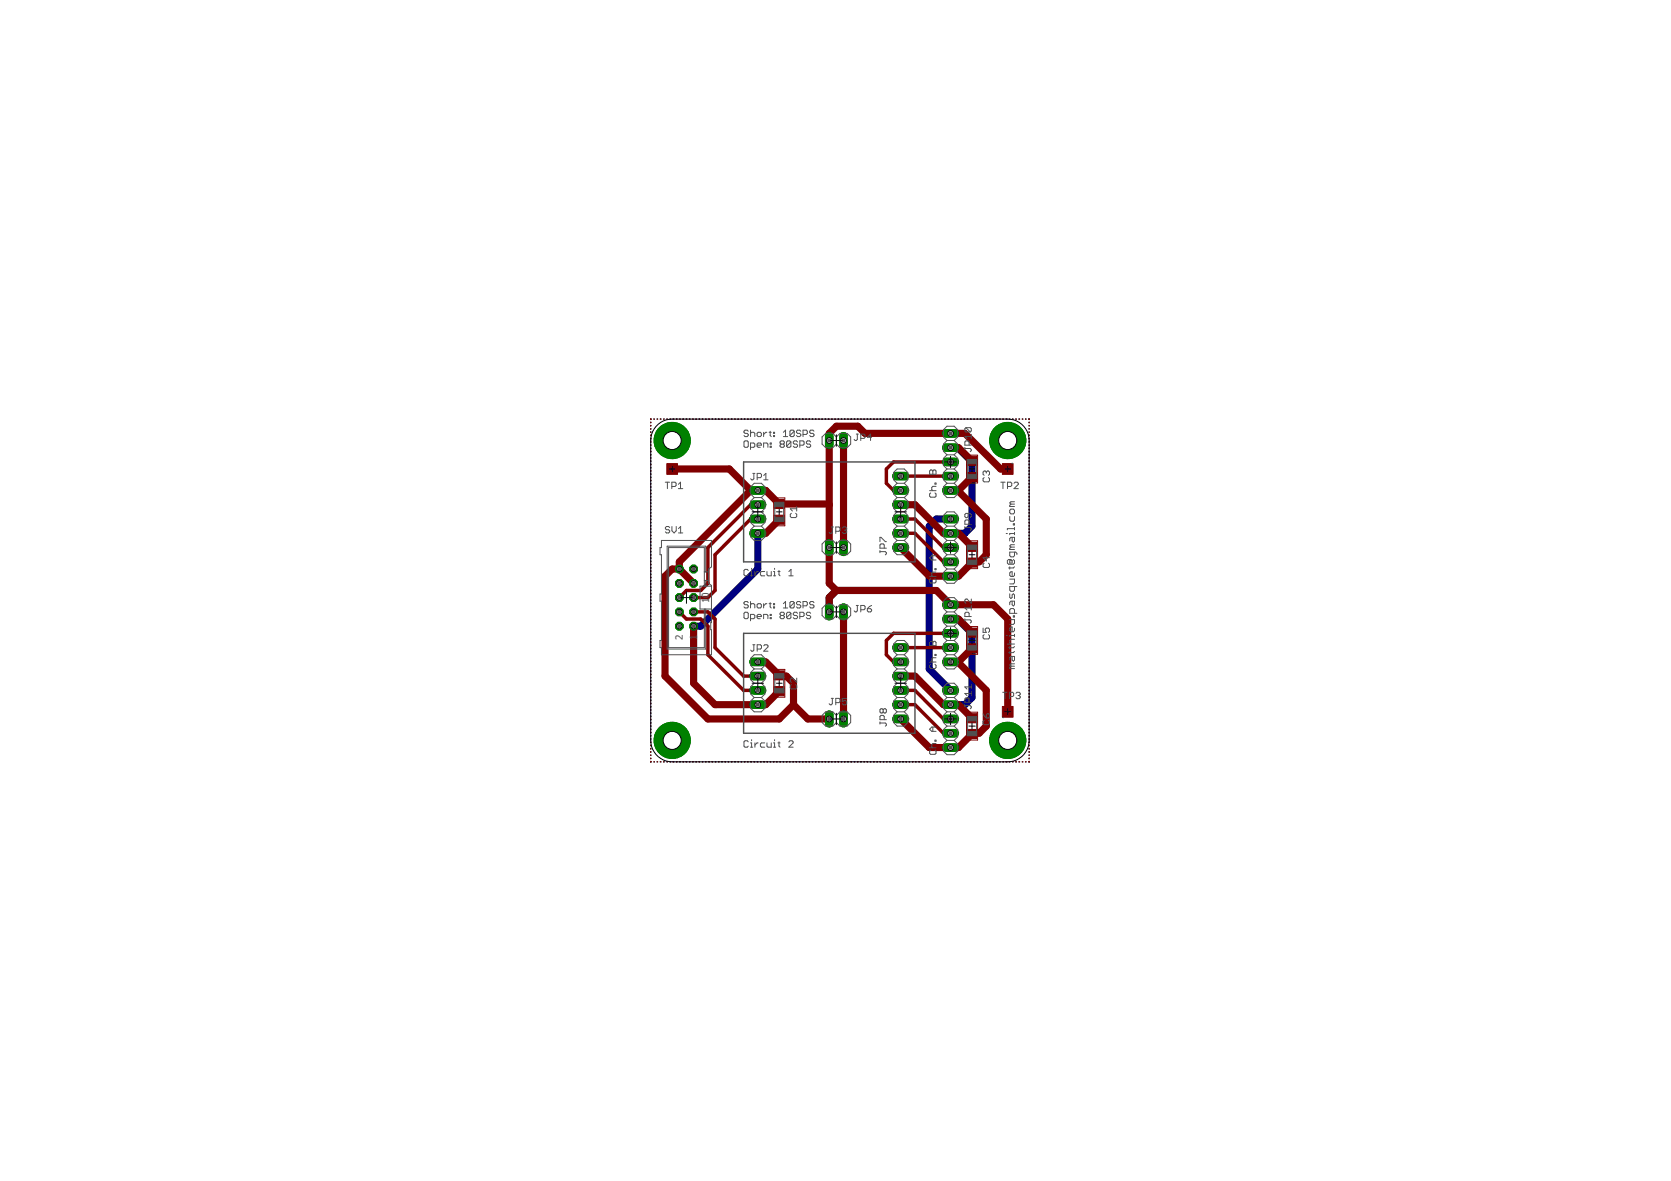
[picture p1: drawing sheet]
<svg xmlns="http://www.w3.org/2000/svg" width="297mm" height="210mm" viewBox="0 0 297 210" stroke-linecap="round" stroke-linejoin="round" font-family="sans-serif">
<defs><g id="words">
<g font-size="1.8" fill="#505050">
<text x="126.1" y="107.2" transform="rotate(-90 126.1 107.2)">10</text>
<text x="121.4" y="113.8" transform="rotate(-90 121.4 113.8)">2</text>
<text x="123.9" y="113.8" transform="rotate(-90 123.9 113.8)">1</text>
</g>
</g></defs>
<path d="M169 79.6h1.2l2.6 2.5v11.4l-1.3 1.3h-2.5M134.7 94.8v6.3l-10.1 10.2h-1.3M169 92.2h-2.5l-1.3 1.3v25.4l3.8 3.8M165.2 104.9h-16.5l-1.3 1.3v2.6M169 110h1.2l2.6 2.4v11.6l-1.3 1.2h-2.5" fill="none" stroke="#000080" stroke-width="1.3"/>
<g fill="none" stroke="#000080" stroke-width=".25">
<path d="M115.7 75.1h.1M115.7 75.6v.1M115.7 76.2v.1M115.7 76.8h.1M115.7 77.3v.1M115.7 77.9v.1M115.7 78.5v.1M115.7 79.1h.1M115.7 79.7h.1M115.7 74.5h.1M116.2 74.5h.1M116.8 74.5h.1"/>
<path d="M117.4 74.5h.1M118 74.5h.1M118.6 74.5h.1M119.1 74.5h.1M119.7 74.5h.1M120.3 74.5h.1M120.8 74.5h.1M121.4 74.5h.1M122 74.5h.1M122.6 74.5h.1M123.1 74.5h.1M123.7 74.5h.1"/>
<path d="M124.3 74.5h.1M124.9 74.5h.1M125.4 74.5h.1M126 74.5h.1M126.6 74.5h.1M127.2 74.5h.1M127.7 74.5h.1M128.3 74.5h.1M128.9 74.5h.1M129.5 74.5h.1M130 74.5h.1M130.6 74.5h.1"/>
<path d="M131.2 74.5h.1M131.8 74.5h.1M132.3 74.5h.1M132.9 74.5h.1M133.5 74.5h.1M134 74.5h.1M134.6 74.5h.1M135.2 74.5h.1M135.8 74.5h.1M136.4 74.5h.1M136.9 74.5h.1M137.5 74.5h.1"/>
<path d="M138.1 74.5h.1M138.6 74.5h.1M139.2 74.5h.1M139.8 74.5h.1M140.4 74.5h.1M140.9 74.5h.1M141.5 74.5h.1M142.1 74.5h.1M142.7 74.5h.1M143.3 74.5h.1M143.8 74.5h.1M144.4 74.5h.1"/>
<path d="M145 74.5h.1M145.5 74.5h.1M146.1 74.5h.1M146.7 74.5h.1M147.3 74.5h.1M147.8 74.5h.1M148.4 74.5h.1M149 74.5h.1M149.6 74.5h.1M150.1 74.5h.1M150.7 74.5h.1M151.3 74.5h.1"/>
<path d="M151.9 74.5h.1M152.4 74.5h.1M153 74.5h.1M153.6 74.5h.1M154.2 74.5h.1M154.7 74.5h.1M155.3 74.5h.1M155.9 74.5h.1M156.5 74.5h.1M157 74.5h.1M157.6 74.5h.1M158.2 74.5h.1"/>
<path d="M158.7 74.5h.1M159.3 74.5h.1M159.9 74.5h.1M160.5 74.5h.1M161.1 74.5h.1M161.6 74.5h.1M162.2 74.5h.1M162.8 74.5h.1M163.3 74.5h.1M163.9 74.5h.1M164.5 74.5h.1M165.1 74.5h.1"/>
<path d="M165.7 74.5h.1M166.2 74.5h.1M166.8 74.5h.1M167.4 74.5h.1M167.9 74.5h.1M168.5 74.5h.1M169.1 74.5h.1M169.7 74.5h.1M170.2 74.5h.1M170.8 74.5h.1M171.4 74.5h.1M172 74.5h.1"/>
<path d="M172.5 74.5h.1M173.1 74.5h.1M173.7 74.5h.1M174.3 74.5h.1M174.8 74.5h.1M175.4 74.5h.1M176 74.5h.1M176.6 74.5h.1M177.1 74.5h.1M177.7 74.5h.1M178.3 74.5h.1M178.9 74.5h.1"/>
<path d="M179.4 74.5h.1M180 74.5h.1M180.6 74.5h.1M181.1 74.5h.1M181.7 74.5h.1M182.3 74.5h.1M182.9 74.5h.1M182.9 75.1h.1M182.9 75.6v.1M182.9 76.2v.1M182.9 76.8h.1M182.9 77.3v.1"/>
<path d="M182.9 77.9v.1M182.9 78.5v.1M182.9 79.1h.1M182.9 79.7h.1M115.7 80.2v.1M115.7 80.8v.1M115.7 81.4h.1M115.7 81.9v.1M115.7 82.5v.1M115.7 83.1v.1M115.7 83.7h.1M115.7 84.2v.1"/>
<path d="M115.7 84.8v.1M115.7 85.4h.1M115.7 86h.1M115.7 86.5v.1M115.7 87.1v.1M115.7 87.7v.1M115.7 88.3h.1M115.7 88.8v.1M115.7 89.4v.1M115.7 90h.1M115.7 90.6h.1M115.7 91.1v.1"/>
<path d="M115.7 91.7v.1M115.7 92.3v.1M115.7 92.9h.1M115.7 93.4v.1M115.7 94v.1M115.7 94.6h.1M115.7 95.1v.1M115.7 95.7v.1M115.7 96.3v.1M115.7 96.9h.1M115.7 97.5h.1M115.7 98v.1"/>
<path d="M115.7 98.6v.1M115.7 99.2h.1M115.7 99.7v.1M182.9 80.2v.1M182.9 80.8v.1M182.9 81.4h.1M182.9 81.9v.1M182.9 82.5v.1M182.9 83.1v.1M182.9 83.7h.1M182.9 84.2v.1M182.9 84.8v.1"/>
<path d="M182.9 85.4h.1M182.9 86h.1M182.9 86.5v.1M182.9 87.1v.1M182.9 87.7v.1M182.9 88.3h.1M182.9 88.8v.1M182.9 89.4v.1M182.9 90h.1M182.9 90.6h.1M182.9 91.1v.1M182.9 91.7v.1"/>
<path d="M182.9 92.3v.1M182.9 92.9h.1M182.9 93.4v.1M182.9 94v.1M182.9 94.6h.1M182.9 95.1v.1M182.9 95.7v.1M182.9 96.3v.1M182.9 96.9h.1M182.9 97.5h.1M182.9 98v.1M182.9 98.6v.1"/>
<path d="M182.9 99.2h.1M182.9 99.7v.1M115.7 100.3v.1M115.7 100.9v.1M115.7 101.5h.1M115.7 102v.1M115.7 102.6v.1M115.7 103.2v.1M115.7 103.8h.1M115.7 104.3v.1M115.7 104.9v.1M115.7 105.5v.1"/>
<path d="M115.7 106.1h.1M115.7 106.6v.1M115.7 107.2v.1M115.7 107.8h.1M115.7 108.4h.1M115.7 108.9v.1M115.7 109.5v.1M115.7 110.1v.1M115.7 110.7h.1M115.7 111.2v.1M115.7 111.8v.1M115.7 112.4h.1"/>
<path d="M115.7 112.9v.1M115.7 113.5v.1M115.7 114.1v.1M115.7 114.7h.1M115.7 115.3h.1M115.7 115.8v.1M115.7 116.4v.1M115.7 117h.1M115.7 117.5v.1M115.7 118.1v.1M115.7 118.7h.1M115.7 119.3h.1"/>
<path d="M115.7 119.8v.1M182.9 100.3v.1M182.9 100.9v.1M182.9 101.5h.1M182.9 102v.1M182.9 102.6v.1M182.9 103.2v.1M182.9 103.8h.1M182.9 104.3v.1M182.9 104.9v.1M182.9 105.5v.1M182.9 106.1h.1"/>
<path d="M182.9 106.6v.1M182.9 107.2v.1M182.9 107.8h.1M182.9 108.4h.1M182.9 108.9v.1M182.9 109.5v.1M182.9 110.1v.1M182.9 110.7h.1M182.9 111.2v.1M182.9 111.8v.1M182.9 112.4h.1M182.9 112.9v.1"/>
<path d="M182.9 113.5v.1M182.9 114.1v.1M182.9 114.7h.1M182.9 115.3h.1M182.9 115.8v.1M182.9 116.4v.1M182.9 117h.1M182.9 117.5v.1M182.9 118.1v.1M182.9 118.7h.1M182.9 119.3h.1M182.9 119.8v.1"/>
<path d="M115.7 135.3v.1M115.7 120.4v.1M115.7 121v.1M115.7 121.6h.1M115.7 122.1v.1M115.7 122.7v.1M115.7 123.3h.1M115.7 123.8v.1M115.7 124.4v.1M115.7 125v.1M115.7 125.6h.1M115.7 126.2h.1"/>
<path d="M115.7 126.7v.1M115.7 127.3v.1M115.7 127.9h.1M115.7 128.4v.1M115.7 129v.1M115.7 129.6v.1M115.7 130.2h.1M115.7 130.7v.1M115.7 131.3v.1M115.7 131.9v.1M115.7 132.5h.1M115.7 133v.1"/>
<path d="M115.7 133.6v.1M115.7 134.2v.1M115.7 134.8h.1M116.2 135.4h.1M116.8 135.4h.1M117.4 135.4h.1M118 135.4h.1M118.6 135.4h.1M119.1 135.4h.1M119.7 135.4h.1M120.3 135.4h.1M120.8 135.4h.1"/>
<path d="M121.4 135.4h.1M122 135.4h.1M122.6 135.4h.1M123.1 135.4h.1M123.7 135.4h.1M124.3 135.4h.1M124.9 135.4h.1M125.4 135.4h.1M126 135.4h.1M126.6 135.4h.1M127.2 135.4h.1M127.7 135.4h.1"/>
<path d="M128.3 135.4h.1M128.9 135.4h.1M129.5 135.4h.1M130 135.4h.1M130.6 135.4h.1M131.2 135.4h.1M131.8 135.4h.1M132.3 135.4h.1M132.9 135.4h.1M133.5 135.4h.1M134 135.4h.1M134.6 135.4h.1"/>
<path d="M135.2 135.4h.1M135.8 135.4h.1M136.4 135.4h.1M136.9 135.4h.1M137.5 135.4h.1M138.1 135.4h.1M138.6 135.4h.1M139.2 135.4h.1M139.8 135.4h.1M140.4 135.4h.1M140.9 135.4h.1M141.5 135.4h.1"/>
<path d="M142.1 135.4h.1M142.7 135.4h.1M143.3 135.4h.1M143.8 135.4h.1M144.4 135.4h.1M145 135.4h.1M145.5 135.4h.1M146.1 135.4h.1M146.7 135.4h.1M147.3 135.4h.1M147.8 135.4h.1M148.4 135.4h.1"/>
<path d="M149 135.4h.1M149.6 135.4h.1M150.1 135.4h.1M150.7 135.4h.1M151.3 135.4h.1M151.9 135.4h.1M152.4 135.4h.1M153 135.4h.1M153.6 135.4h.1M154.2 135.4h.1M154.7 135.4h.1M155.3 135.4h.1"/>
<path d="M155.9 135.4h.1M156.5 135.4h.1M157 135.4h.1M157.6 135.4h.1M158.2 135.4h.1M158.7 135.4h.1M159.3 135.4h.1M159.9 135.4h.1M160.5 135.4h.1M161.1 135.4h.1M161.6 135.4h.1M162.2 135.4h.1"/>
<path d="M162.8 135.4h.1M163.3 135.4h.1M163.9 135.4h.1M164.5 135.4h.1M165.1 135.4h.1M165.7 135.4h.1M166.2 135.4h.1M166.8 135.4h.1M167.4 135.4h.1M167.9 135.4h.1M168.5 135.4h.1M169.1 135.4h.1"/>
<path d="M169.7 135.4h.1M170.2 135.4h.1M170.8 135.4h.1M171.4 135.4h.1M172 135.4h.1M172.5 135.4h.1M173.1 135.4h.1M173.7 135.4h.1M174.3 135.4h.1M174.8 135.4h.1M175.4 135.4h.1M176 135.4h.1"/>
<path d="M176.6 135.4h.1M177.1 135.4h.1M177.7 135.4h.1M178.3 135.4h.1M178.9 135.4h.1M179.4 135.4h.1M180 135.4h.1M180.6 135.4h.1M181.1 135.4h.1M181.7 135.4h.1M182.3 135.4h.1M182.9 135.3v.1"/>
<path d="M182.9 120.4v.1M182.9 121v.1M182.9 121.6h.1M182.9 122.1v.1M182.9 122.7v.1M182.9 123.3h.1M182.9 123.8v.1M182.9 124.4v.1M182.9 125v.1M182.9 125.6h.1M182.9 126.2h.1M182.9 126.7v.1"/>
<path d="M182.9 127.3v.1M182.9 127.9h.1M182.9 128.4v.1M182.9 129v.1M182.9 129.6v.1M182.9 130.2h.1M182.9 130.7v.1M182.9 131.3v.1M182.9 131.9v.1M182.9 132.5h.1M182.9 133v.1M182.9 133.6v.1"/>
<path d="M182.9 134.2v.1M182.9 134.8h.1"/>
</g>
<path d="M133.9 87.2h1.6" fill="none" stroke="#008000" stroke-width="1.5"/>
<circle cx="134.7" cy="87.2" r=".51" fill="#fff" stroke="#000" stroke-width=".18"/>
<path d="M133.9 89.7h1.6" fill="none" stroke="#008000" stroke-width="1.5"/>
<circle cx="134.7" cy="89.7" r=".51" fill="#fff" stroke="#000" stroke-width=".18"/>
<path d="M133.9 92.2h1.6" fill="none" stroke="#008000" stroke-width="1.5"/>
<circle cx="134.7" cy="92.2" r=".51" fill="#fff" stroke="#000" stroke-width=".18"/>
<path d="M133.9 94.8h1.6" fill="none" stroke="#008000" stroke-width="1.5"/>
<circle cx="134.7" cy="94.8" r=".51" fill="#fff" stroke="#000" stroke-width=".18"/>
<path d="M159.3 84.6h1.6" fill="none" stroke="#008000" stroke-width="1.5"/>
<circle cx="160.1" cy="84.6" r=".51" fill="#fff" stroke="#000" stroke-width=".18"/>
<path d="M159.3 87.2h1.6" fill="none" stroke="#008000" stroke-width="1.5"/>
<circle cx="160.1" cy="87.2" r=".51" fill="#fff" stroke="#000" stroke-width=".18"/>
<path d="M159.3 89.7h1.6" fill="none" stroke="#008000" stroke-width="1.5"/>
<circle cx="160.1" cy="89.7" r=".51" fill="#fff" stroke="#000" stroke-width=".18"/>
<path d="M159.3 92.2h1.6" fill="none" stroke="#008000" stroke-width="1.5"/>
<circle cx="160.1" cy="92.2" r=".51" fill="#fff" stroke="#000" stroke-width=".18"/>
<path d="M159.3 94.8h1.6" fill="none" stroke="#008000" stroke-width="1.5"/>
<circle cx="160.1" cy="94.8" r=".51" fill="#fff" stroke="#000" stroke-width=".18"/>
<path d="M159.3 97.3h1.6" fill="none" stroke="#008000" stroke-width="1.5"/>
<circle cx="160.1" cy="97.3" r=".51" fill="#fff" stroke="#000" stroke-width=".18"/>
<path d="M159.3 115.1h1.6" fill="none" stroke="#008000" stroke-width="1.5"/>
<circle cx="160.1" cy="115.1" r=".51" fill="#fff" stroke="#000" stroke-width=".18"/>
<path d="M159.3 117.6h1.6" fill="none" stroke="#008000" stroke-width="1.5"/>
<circle cx="160.1" cy="117.6" r=".51" fill="#fff" stroke="#000" stroke-width=".18"/>
<path d="M159.3 120.2h1.6" fill="none" stroke="#008000" stroke-width="1.5"/>
<circle cx="160.1" cy="120.2" r=".51" fill="#fff" stroke="#000" stroke-width=".18"/>
<path d="M159.3 122.7h1.6" fill="none" stroke="#008000" stroke-width="1.5"/>
<circle cx="160.1" cy="122.7" r=".51" fill="#fff" stroke="#000" stroke-width=".18"/>
<path d="M159.3 125.2h1.6" fill="none" stroke="#008000" stroke-width="1.5"/>
<circle cx="160.1" cy="125.2" r=".51" fill="#fff" stroke="#000" stroke-width=".18"/>
<path d="M159.3 127.8h1.6" fill="none" stroke="#008000" stroke-width="1.5"/>
<circle cx="160.1" cy="127.8" r=".51" fill="#fff" stroke="#000" stroke-width=".18"/>
<circle cx="123.3" cy="111.3" r=".73" fill="#008000" stroke="#008000" stroke-width=".18"/>
<circle cx="123.3" cy="111.3" r=".47" fill="#fff" stroke="#000" stroke-width=".18"/>
<circle cx="120.8" cy="111.3" r=".73" fill="#008000" stroke="#008000" stroke-width=".18"/>
<circle cx="120.8" cy="111.3" r=".47" fill="#fff" stroke="#000" stroke-width=".18"/>
<circle cx="123.3" cy="108.8" r=".73" fill="#008000" stroke="#008000" stroke-width=".18"/>
<circle cx="123.3" cy="108.8" r=".47" fill="#fff" stroke="#000" stroke-width=".18"/>
<circle cx="120.8" cy="108.8" r=".73" fill="#008000" stroke="#008000" stroke-width=".18"/>
<circle cx="120.8" cy="108.8" r=".47" fill="#fff" stroke="#000" stroke-width=".18"/>
<circle cx="123.3" cy="106.2" r=".73" fill="#008000" stroke="#008000" stroke-width=".18"/>
<circle cx="123.3" cy="106.2" r=".47" fill="#fff" stroke="#000" stroke-width=".18"/>
<circle cx="120.8" cy="106.2" r=".73" fill="#008000" stroke="#008000" stroke-width=".18"/>
<circle cx="120.8" cy="106.2" r=".47" fill="#fff" stroke="#000" stroke-width=".18"/>
<circle cx="123.3" cy="103.7" r=".73" fill="#008000" stroke="#008000" stroke-width=".18"/>
<circle cx="123.3" cy="103.7" r=".47" fill="#fff" stroke="#000" stroke-width=".18"/>
<circle cx="120.8" cy="103.7" r=".73" fill="#008000" stroke="#008000" stroke-width=".18"/>
<circle cx="120.8" cy="103.7" r=".47" fill="#fff" stroke="#000" stroke-width=".18"/>
<circle cx="123.3" cy="101.1" r=".73" fill="#008000" stroke="#008000" stroke-width=".18"/>
<circle cx="123.3" cy="101.1" r=".47" fill="#fff" stroke="#000" stroke-width=".18"/>
<circle cx="120.8" cy="101.1" r=".73" fill="#008000" stroke="#008000" stroke-width=".18"/>
<circle cx="120.8" cy="101.1" r=".47" fill="#fff" stroke="#000" stroke-width=".18"/>
<path d="M133.9 117.6h1.6" fill="none" stroke="#008000" stroke-width="1.5"/>
<circle cx="134.7" cy="117.6" r=".51" fill="#fff" stroke="#000" stroke-width=".18"/>
<path d="M133.9 120.2h1.6" fill="none" stroke="#008000" stroke-width="1.5"/>
<circle cx="134.7" cy="120.2" r=".51" fill="#fff" stroke="#000" stroke-width=".18"/>
<path d="M133.9 122.7h1.6" fill="none" stroke="#008000" stroke-width="1.5"/>
<circle cx="134.7" cy="122.7" r=".51" fill="#fff" stroke="#000" stroke-width=".18"/>
<path d="M133.9 125.2h1.6" fill="none" stroke="#008000" stroke-width="1.5"/>
<circle cx="134.7" cy="125.2" r=".51" fill="#fff" stroke="#000" stroke-width=".18"/>
<path d="M147.4 127v1.5" fill="none" stroke="#008000" stroke-width="1.5"/>
<circle cx="147.4" cy="127.8" r=".51" fill="#fff" stroke="#000" stroke-width=".18"/>
<path d="M149.9 127v1.5" fill="none" stroke="#008000" stroke-width="1.5"/>
<circle cx="149.9" cy="127.8" r=".51" fill="#fff" stroke="#000" stroke-width=".18"/>
<path d="M147.4 96.6v1.5" fill="none" stroke="#008000" stroke-width="1.5"/>
<circle cx="147.4" cy="97.3" r=".51" fill="#fff" stroke="#000" stroke-width=".18"/>
<path d="M149.9 96.6v1.5" fill="none" stroke="#008000" stroke-width="1.5"/>
<circle cx="149.9" cy="97.3" r=".51" fill="#fff" stroke="#000" stroke-width=".18"/>
<path d="M147.4 77.5v1.6" fill="none" stroke="#008000" stroke-width="1.5"/>
<circle cx="147.4" cy="78.3" r=".51" fill="#fff" stroke="#000" stroke-width=".18"/>
<path d="M149.9 77.5v1.6" fill="none" stroke="#008000" stroke-width="1.5"/>
<circle cx="149.9" cy="78.3" r=".51" fill="#fff" stroke="#000" stroke-width=".18"/>
<path d="M147.4 108v1.5" fill="none" stroke="#008000" stroke-width="1.5"/>
<circle cx="147.4" cy="108.8" r=".51" fill="#fff" stroke="#000" stroke-width=".18"/>
<path d="M149.9 108v1.5" fill="none" stroke="#008000" stroke-width="1.5"/>
<circle cx="149.9" cy="108.8" r=".51" fill="#fff" stroke="#000" stroke-width=".18"/>
<path d="M168.2 102.4h1.5" fill="none" stroke="#008000" stroke-width="1.5"/>
<circle cx="169" cy="102.4" r=".51" fill="#fff" stroke="#000" stroke-width=".18"/>
<path d="M168.2 99.9h1.5" fill="none" stroke="#008000" stroke-width="1.5"/>
<circle cx="169" cy="99.9" r=".51" fill="#fff" stroke="#000" stroke-width=".18"/>
<path d="M168.2 97.3h1.5" fill="none" stroke="#008000" stroke-width="1.5"/>
<circle cx="169" cy="97.3" r=".51" fill="#fff" stroke="#000" stroke-width=".18"/>
<path d="M168.2 94.8h1.5" fill="none" stroke="#008000" stroke-width="1.5"/>
<circle cx="169" cy="94.8" r=".51" fill="#fff" stroke="#000" stroke-width=".18"/>
<path d="M168.2 92.2h1.5" fill="none" stroke="#008000" stroke-width="1.5"/>
<circle cx="169" cy="92.2" r=".51" fill="#fff" stroke="#000" stroke-width=".18"/>
<path d="M168.2 87.2h1.5" fill="none" stroke="#008000" stroke-width="1.5"/>
<circle cx="169" cy="87.2" r=".51" fill="#fff" stroke="#000" stroke-width=".18"/>
<path d="M168.2 84.6h1.5" fill="none" stroke="#008000" stroke-width="1.5"/>
<circle cx="169" cy="84.6" r=".51" fill="#fff" stroke="#000" stroke-width=".18"/>
<path d="M168.2 82.1h1.5" fill="none" stroke="#008000" stroke-width="1.5"/>
<circle cx="169" cy="82.1" r=".51" fill="#fff" stroke="#000" stroke-width=".18"/>
<path d="M168.2 79.6h1.5" fill="none" stroke="#008000" stroke-width="1.5"/>
<circle cx="169" cy="79.6" r=".51" fill="#fff" stroke="#000" stroke-width=".18"/>
<path d="M168.2 77h1.5" fill="none" stroke="#008000" stroke-width="1.5"/>
<circle cx="169" cy="77" r=".51" fill="#fff" stroke="#000" stroke-width=".18"/>
<path d="M168.2 132.9h1.5" fill="none" stroke="#008000" stroke-width="1.5"/>
<circle cx="169" cy="132.9" r=".51" fill="#fff" stroke="#000" stroke-width=".18"/>
<path d="M168.2 130.3h1.5" fill="none" stroke="#008000" stroke-width="1.5"/>
<circle cx="169" cy="130.3" r=".51" fill="#fff" stroke="#000" stroke-width=".18"/>
<path d="M168.2 127.8h1.5" fill="none" stroke="#008000" stroke-width="1.5"/>
<circle cx="169" cy="127.8" r=".51" fill="#fff" stroke="#000" stroke-width=".18"/>
<path d="M168.2 125.2h1.5" fill="none" stroke="#008000" stroke-width="1.5"/>
<circle cx="169" cy="125.2" r=".51" fill="#fff" stroke="#000" stroke-width=".18"/>
<path d="M168.2 122.7h1.5" fill="none" stroke="#008000" stroke-width="1.5"/>
<circle cx="169" cy="122.7" r=".51" fill="#fff" stroke="#000" stroke-width=".18"/>
<path d="M168.2 117.6h1.5" fill="none" stroke="#008000" stroke-width="1.5"/>
<circle cx="169" cy="117.6" r=".51" fill="#fff" stroke="#000" stroke-width=".18"/>
<path d="M168.2 115.1h1.5" fill="none" stroke="#008000" stroke-width="1.5"/>
<circle cx="169" cy="115.1" r=".51" fill="#fff" stroke="#000" stroke-width=".18"/>
<path d="M168.2 112.6h1.5" fill="none" stroke="#008000" stroke-width="1.5"/>
<circle cx="169" cy="112.6" r=".51" fill="#fff" stroke="#000" stroke-width=".18"/>
<path d="M168.2 110h1.5" fill="none" stroke="#008000" stroke-width="1.5"/>
<circle cx="169" cy="110" r=".51" fill="#fff" stroke="#000" stroke-width=".18"/>
<path d="M168.2 107.5h1.5" fill="none" stroke="#008000" stroke-width="1.5"/>
<circle cx="169" cy="107.5" r=".51" fill="#fff" stroke="#000" stroke-width=".18"/>
<circle cx="119.5" cy="131.6" r="3.2" fill="#008000" stroke="#008000" stroke-width=".18"/>
<circle cx="119.5" cy="131.6" r="1.61" fill="#fff" stroke="#000" stroke-width=".18"/>
<circle cx="179.1" cy="131.6" r="3.2" fill="#008000" stroke="#008000" stroke-width=".18"/>
<circle cx="179.1" cy="131.6" r="1.61" fill="#fff" stroke="#000" stroke-width=".18"/>
<circle cx="119.5" cy="78.3" r="3.2" fill="#008000" stroke="#008000" stroke-width=".18"/>
<circle cx="119.5" cy="78.3" r="1.61" fill="#fff" stroke="#000" stroke-width=".18"/>
<circle cx="179.1" cy="78.3" r="3.2" fill="#008000" stroke="#008000" stroke-width=".18"/>
<circle cx="179.1" cy="78.3" r="1.61" fill="#fff" stroke="#000" stroke-width=".18"/>
<g fill="#800000" stroke="#800000" stroke-width=".18">
<path d="M137.6 91.6h1.8v1.6h-1.8z"/>
<path d="M137.6 88.8h1.8v1.6h-1.8z"/>
<path d="M118.5 82.4h1.9v1.9h-1.9z"/>
<path d="M137.6 122h1.8v1.6h-1.8z"/>
<path d="M137.6 119.2h1.8v1.6h-1.8z"/>
<path d="M171.9 84h1.8v1.6h-1.8z"/>
<path d="M171.9 81.2h1.8v1.6h-1.8z"/>
<path d="M171.9 99.2h1.8v1.6h-1.8z"/>
<path d="M171.9 96.4h1.8v1.6h-1.8z"/>
<path d="M171.9 114.4h1.8v1.6h-1.8z"/>
<path d="M171.9 111.6h1.8v1.6h-1.8z"/>
<path d="M171.9 129.6h1.8v1.7h-1.8z"/>
<path d="M171.9 126.9h1.8v1.6h-1.8z"/>
<path d="M178.2 82.4h1.9v1.9h-1.9z"/>
<path d="M178.2 125.6h1.9v1.9h-1.9z"/>
</g>
<path d="M134.7 89.7h-1.3l-7.6 7.6v6.4l-1.2 1.2h-2.6l-1.2 1.3M134.7 92.2h-1.3l-6.3 6.4v6.3l-1.3 1.3h-2.5M160.1 92.2h2.5l5.1 5.1h1.3M160.1 94.8h2.5l5.1 5.1h1.3M160.1 84.6h8.9M169 82.1h-10.2l-1.2 1.3v2.5l1.2 1.3h1.3M120.8 108.8l1.2 1.2h2.6l1.2 1.3v5.1l6.4 6.3h2.5M123.3 108.8h2.5l1.3 1.2v5.1l5.1 5.1h2.5M160.1 115.1h8.9M169 112.6h-10.2l-1.2 1.2v2.6l1.2 1.2h1.3M160.1 122.7h2.5l5.1 5.1h1.3M160.1 125.2h2.5l5.1 5.1h1.3" fill="none" stroke="#800000" stroke-width=".61"/>
<g fill="none" stroke="#800000" stroke-width="1.3">
<path d="M149.9 78.3v19M169 79.6h1.4l2.4 2.4M119.5 83.4h10.1l3.8 3.8M133.4 87.2h2.7l2.4 2.4h8.8l.1 .1M133.4 87.2l-12.6 12.7v1.2M138.5 92.4l-2.4 2.4h-1.4M160.1 89.7h2.5l5.1 5.1h2.7l2.4 2.4M170.2 87.2l5.1 5v6.4l-1.2 1.3h-1.2l-2.5 2.5h-5.2l-5.1-5.1M172.8 84.8l-2.4 2.4h-1.4M179.1 83.4h-1.2l-6.4-6.4h-17.7l-1.3-1.2h-3.8l-1.3 1.2v26.7l1.3 1.2M120.8 101.1h-1.3l-1.3 1.3v17.8l7.6 7.6h12.7l2.6-2.6M120.8 101.1l2.5 2.6"/>
<path d="M123.3 111.3v10.1l3.8 3.8h9l2.4-2.4M134.7 117.6h1.4l2.5 2.6h1.2l1.3 1.2v3.8M148.7 104.9l-1.3 1.3v2.6M148.7 104.9h17.8l2.5 2.6h7.6l2.5 2.5v16.5M149.9 108.8v19M169 110h1.4l2.4 2.4M170.2 117.6l5.1 5.1v6.4l-1.2 1.2h-1.2l-2.5 2.6h-5.2l-5.1-5.1M172.8 115.2l-2.4 2.4h-1.4M141.1 125.2l2.5 2.6h3.8M160.1 120.2h2.5l5.1 5h2.7l2.4 2.5"/>
</g>
<g fill="none" stroke="#800000" stroke-width=".25">
<path d="M115.7 75.1h.1M115.7 75.6v.1M115.7 76.2v.1M115.7 76.8h.1M115.7 77.3v.1M115.7 77.9v.1M115.7 78.5v.1M115.7 79.1h.1M115.7 79.7h.1M115.7 74.5h.1M116.2 74.5h.1M116.8 74.5h.1"/>
<path d="M117.4 74.5h.1M118 74.5h.1M118.6 74.5h.1M119.1 74.5h.1M119.7 74.5h.1M120.3 74.5h.1M120.8 74.5h.1M121.4 74.5h.1M122 74.5h.1M122.6 74.5h.1M123.1 74.5h.1M123.7 74.5h.1"/>
<path d="M124.3 74.5h.1M124.9 74.5h.1M125.4 74.5h.1M126 74.5h.1M126.6 74.5h.1M127.2 74.5h.1M127.7 74.5h.1M128.3 74.5h.1M128.9 74.5h.1M129.5 74.5h.1M130 74.5h.1M130.6 74.5h.1"/>
<path d="M131.2 74.5h.1M131.8 74.5h.1M132.3 74.5h.1M132.9 74.5h.1M133.5 74.5h.1M134 74.5h.1M134.6 74.5h.1M135.2 74.5h.1M135.8 74.5h.1M136.4 74.5h.1M136.9 74.5h.1M137.5 74.5h.1"/>
<path d="M138.1 74.5h.1M138.6 74.5h.1M139.2 74.5h.1M139.8 74.5h.1M140.4 74.5h.1M140.9 74.5h.1M141.5 74.5h.1M142.1 74.5h.1M142.7 74.5h.1M143.3 74.5h.1M143.8 74.5h.1M144.4 74.5h.1"/>
<path d="M145 74.5h.1M145.5 74.5h.1M146.1 74.5h.1M146.7 74.5h.1M147.3 74.5h.1M147.8 74.5h.1M148.4 74.5h.1M149 74.5h.1M149.6 74.5h.1M150.1 74.5h.1M150.7 74.5h.1M151.3 74.5h.1"/>
<path d="M151.9 74.5h.1M152.4 74.5h.1M153 74.5h.1M153.6 74.5h.1M154.2 74.5h.1M154.7 74.5h.1M155.3 74.5h.1M155.9 74.5h.1M156.5 74.5h.1M157 74.5h.1M157.6 74.5h.1M158.2 74.5h.1"/>
<path d="M158.7 74.5h.1M159.3 74.5h.1M159.9 74.5h.1M160.5 74.5h.1M161.1 74.5h.1M161.6 74.5h.1M162.2 74.5h.1M162.8 74.5h.1M163.3 74.5h.1M163.9 74.5h.1M164.5 74.5h.1M165.1 74.5h.1"/>
<path d="M165.7 74.5h.1M166.2 74.5h.1M166.8 74.5h.1M167.4 74.5h.1M167.9 74.5h.1M168.5 74.5h.1M169.1 74.5h.1M169.7 74.5h.1M170.2 74.5h.1M170.8 74.5h.1M171.4 74.5h.1M172 74.5h.1"/>
<path d="M172.5 74.5h.1M173.1 74.5h.1M173.7 74.5h.1M174.3 74.5h.1M174.8 74.5h.1M175.4 74.5h.1M176 74.5h.1M176.6 74.5h.1M177.1 74.5h.1M177.7 74.5h.1M178.3 74.5h.1M178.9 74.5h.1"/>
<path d="M179.4 74.5h.1M180 74.5h.1M180.6 74.5h.1M181.1 74.5h.1M181.7 74.5h.1M182.3 74.5h.1M182.9 74.5h.1M182.9 75.1h.1M182.9 75.6v.1M182.9 76.2v.1M182.9 76.8h.1M182.9 77.3v.1"/>
<path d="M182.9 77.9v.1M182.9 78.5v.1M182.9 79.1h.1M182.9 79.7h.1M115.7 80.2v.1M115.7 80.8v.1M115.7 81.4h.1M115.7 81.9v.1M115.7 82.5v.1M115.7 83.1v.1M115.7 83.7h.1M115.7 84.2v.1"/>
<path d="M115.7 84.8v.1M115.7 85.4h.1M115.7 86h.1M115.7 86.5v.1M115.7 87.1v.1M115.7 87.7v.1M115.7 88.3h.1M115.7 88.8v.1M115.7 89.4v.1M115.7 90h.1M115.7 90.6h.1M115.7 91.1v.1"/>
<path d="M115.7 91.7v.1M115.7 92.3v.1M115.7 92.9h.1M115.7 93.4v.1M115.7 94v.1M115.7 94.6h.1M115.7 95.1v.1M115.7 95.7v.1M115.7 96.3v.1M115.7 96.9h.1M115.7 97.5h.1M115.7 98v.1"/>
<path d="M115.7 98.6v.1M115.7 99.2h.1M115.7 99.7v.1M182.9 80.2v.1M182.9 80.8v.1M182.9 81.4h.1M182.9 81.9v.1M182.9 82.5v.1M182.9 83.1v.1M182.9 83.7h.1M182.9 84.2v.1M182.9 84.8v.1"/>
<path d="M182.9 85.4h.1M182.9 86h.1M182.9 86.5v.1M182.9 87.1v.1M182.9 87.7v.1M182.9 88.3h.1M182.9 88.8v.1M182.9 89.4v.1M182.9 90h.1M182.9 90.6h.1M182.9 91.1v.1M182.9 91.7v.1"/>
<path d="M182.9 92.3v.1M182.9 92.9h.1M182.9 93.4v.1M182.9 94v.1M182.9 94.6h.1M182.9 95.1v.1M182.9 95.7v.1M182.9 96.3v.1M182.9 96.9h.1M182.9 97.5h.1M182.9 98v.1M182.9 98.6v.1"/>
<path d="M182.9 99.2h.1M182.9 99.7v.1M115.7 100.3v.1M115.7 100.9v.1M115.7 101.5h.1M115.7 102v.1M115.7 102.6v.1M115.7 103.2v.1M115.7 103.8h.1M115.7 104.3v.1M115.7 104.9v.1M115.7 105.5v.1"/>
<path d="M115.7 106.1h.1M115.7 106.6v.1M115.7 107.2v.1M115.7 107.8h.1M115.7 108.4h.1M115.7 108.9v.1M115.7 109.5v.1M115.7 110.1v.1M115.7 110.7h.1M115.7 111.2v.1M115.7 111.8v.1M115.7 112.4h.1"/>
<path d="M115.7 112.9v.1M115.7 113.5v.1M115.7 114.1v.1M115.7 114.7h.1M115.7 115.3h.1M115.7 115.8v.1M115.7 116.4v.1M115.7 117h.1M115.7 117.5v.1M115.7 118.1v.1M115.7 118.7h.1M115.7 119.3h.1"/>
<path d="M115.7 119.8v.1M182.9 100.3v.1M182.9 100.9v.1M182.9 101.5h.1M182.9 102v.1M182.9 102.6v.1M182.9 103.2v.1M182.9 103.8h.1M182.9 104.3v.1M182.9 104.9v.1M182.9 105.5v.1M182.9 106.1h.1"/>
<path d="M182.9 106.6v.1M182.9 107.2v.1M182.9 107.8h.1M182.9 108.4h.1M182.9 108.9v.1M182.9 109.5v.1M182.9 110.1v.1M182.9 110.7h.1M182.9 111.2v.1M182.9 111.8v.1M182.9 112.4h.1M182.9 112.9v.1"/>
<path d="M182.9 113.5v.1M182.9 114.1v.1M182.9 114.7h.1M182.9 115.3h.1M182.9 115.8v.1M182.9 116.4v.1M182.9 117h.1M182.9 117.5v.1M182.9 118.1v.1M182.9 118.7h.1M182.9 119.3h.1M182.9 119.8v.1"/>
<path d="M115.7 135.3v.1M115.7 120.4v.1M115.7 121v.1M115.7 121.6h.1M115.7 122.1v.1M115.7 122.7v.1M115.7 123.3h.1M115.7 123.8v.1M115.7 124.4v.1M115.7 125v.1M115.7 125.6h.1M115.7 126.2h.1"/>
<path d="M115.7 126.7v.1M115.7 127.3v.1M115.7 127.9h.1M115.7 128.4v.1M115.7 129v.1M115.7 129.6v.1M115.7 130.2h.1M115.7 130.7v.1M115.7 131.3v.1M115.7 131.9v.1M115.7 132.5h.1M115.7 133v.1"/>
<path d="M115.7 133.6v.1M115.7 134.2v.1M115.7 134.8h.1M116.2 135.4h.1M116.8 135.4h.1M117.4 135.4h.1M118 135.4h.1M118.6 135.4h.1M119.1 135.4h.1M119.7 135.4h.1M120.3 135.4h.1M120.8 135.4h.1"/>
<path d="M121.4 135.4h.1M122 135.4h.1M122.6 135.4h.1M123.1 135.4h.1M123.7 135.4h.1M124.3 135.4h.1M124.9 135.4h.1M125.4 135.4h.1M126 135.4h.1M126.6 135.4h.1M127.2 135.4h.1M127.7 135.4h.1"/>
<path d="M128.3 135.4h.1M128.9 135.4h.1M129.5 135.4h.1M130 135.4h.1M130.6 135.4h.1M131.2 135.4h.1M131.8 135.4h.1M132.3 135.4h.1M132.9 135.4h.1M133.5 135.4h.1M134 135.4h.1M134.6 135.4h.1"/>
<path d="M135.2 135.4h.1M135.8 135.4h.1M136.4 135.4h.1M136.9 135.4h.1M137.5 135.4h.1M138.1 135.4h.1M138.6 135.4h.1M139.2 135.4h.1M139.8 135.4h.1M140.4 135.4h.1M140.9 135.4h.1M141.5 135.4h.1"/>
<path d="M142.1 135.4h.1M142.7 135.4h.1M143.3 135.4h.1M143.8 135.4h.1M144.4 135.4h.1M145 135.4h.1M145.5 135.4h.1M146.1 135.4h.1M146.7 135.4h.1M147.3 135.4h.1M147.8 135.4h.1M148.4 135.4h.1"/>
<path d="M149 135.4h.1M149.6 135.4h.1M150.1 135.4h.1M150.7 135.4h.1M151.3 135.4h.1M151.9 135.4h.1M152.4 135.4h.1M153 135.4h.1M153.6 135.4h.1M154.2 135.4h.1M154.7 135.4h.1M155.3 135.4h.1"/>
<path d="M155.9 135.4h.1M156.5 135.4h.1M157 135.4h.1M157.6 135.4h.1M158.2 135.4h.1M158.7 135.4h.1M159.3 135.4h.1M159.9 135.4h.1M160.5 135.4h.1M161.1 135.4h.1M161.6 135.4h.1M162.2 135.4h.1"/>
<path d="M162.8 135.4h.1M163.3 135.4h.1M163.9 135.4h.1M164.5 135.4h.1M165.1 135.4h.1M165.7 135.4h.1M166.2 135.4h.1M166.8 135.4h.1M167.4 135.4h.1M167.9 135.4h.1M168.5 135.4h.1M169.1 135.4h.1"/>
<path d="M169.7 135.4h.1M170.2 135.4h.1M170.8 135.4h.1M171.4 135.4h.1M172 135.4h.1M172.5 135.4h.1M173.1 135.4h.1M173.7 135.4h.1M174.3 135.4h.1M174.8 135.4h.1M175.4 135.4h.1M176 135.4h.1"/>
<path d="M176.6 135.4h.1M177.1 135.4h.1M177.7 135.4h.1M178.3 135.4h.1M178.9 135.4h.1M179.4 135.4h.1M180 135.4h.1M180.6 135.4h.1M181.1 135.4h.1M181.7 135.4h.1M182.3 135.4h.1M182.9 135.3v.1"/>
<path d="M182.9 120.4v.1M182.9 121v.1M182.9 121.6h.1M182.9 122.1v.1M182.9 122.7v.1M182.9 123.3h.1M182.9 123.8v.1M182.9 124.4v.1M182.9 125v.1M182.9 125.6h.1M182.9 126.2h.1M182.9 126.7v.1"/>
<path d="M182.9 127.3v.1M182.9 127.9h.1M182.9 128.4v.1M182.9 129v.1M182.9 129.6v.1M182.9 130.2h.1M182.9 130.7v.1M182.9 131.3v.1M182.9 131.9v.1M182.9 132.5h.1M182.9 133v.1M182.9 133.6v.1"/>
<path d="M182.9 134.2v.1M182.9 134.8h.1"/>
</g>
<path d="M133.9 87.2h1.6" fill="none" stroke="#008000" stroke-width="1.5"/>
<circle cx="134.7" cy="87.2" r=".51" fill="#fff" stroke="#000" stroke-width=".18"/>
<path d="M133.9 89.7h1.6" fill="none" stroke="#008000" stroke-width="1.5"/>
<circle cx="134.7" cy="89.7" r=".51" fill="#fff" stroke="#000" stroke-width=".18"/>
<path d="M133.9 92.2h1.6" fill="none" stroke="#008000" stroke-width="1.5"/>
<circle cx="134.7" cy="92.2" r=".51" fill="#fff" stroke="#000" stroke-width=".18"/>
<path d="M133.9 94.8h1.6" fill="none" stroke="#008000" stroke-width="1.5"/>
<circle cx="134.7" cy="94.8" r=".51" fill="#fff" stroke="#000" stroke-width=".18"/>
<path d="M159.3 84.6h1.6" fill="none" stroke="#008000" stroke-width="1.5"/>
<circle cx="160.1" cy="84.6" r=".51" fill="#fff" stroke="#000" stroke-width=".18"/>
<path d="M159.3 87.2h1.6" fill="none" stroke="#008000" stroke-width="1.5"/>
<circle cx="160.1" cy="87.2" r=".51" fill="#fff" stroke="#000" stroke-width=".18"/>
<path d="M159.3 89.7h1.6" fill="none" stroke="#008000" stroke-width="1.5"/>
<circle cx="160.1" cy="89.7" r=".51" fill="#fff" stroke="#000" stroke-width=".18"/>
<path d="M159.3 92.2h1.6" fill="none" stroke="#008000" stroke-width="1.5"/>
<circle cx="160.1" cy="92.2" r=".51" fill="#fff" stroke="#000" stroke-width=".18"/>
<path d="M159.3 94.8h1.6" fill="none" stroke="#008000" stroke-width="1.5"/>
<circle cx="160.1" cy="94.8" r=".51" fill="#fff" stroke="#000" stroke-width=".18"/>
<path d="M159.3 97.3h1.6" fill="none" stroke="#008000" stroke-width="1.5"/>
<circle cx="160.1" cy="97.3" r=".51" fill="#fff" stroke="#000" stroke-width=".18"/>
<path d="M159.3 115.1h1.6" fill="none" stroke="#008000" stroke-width="1.5"/>
<circle cx="160.1" cy="115.1" r=".51" fill="#fff" stroke="#000" stroke-width=".18"/>
<path d="M159.3 117.6h1.6" fill="none" stroke="#008000" stroke-width="1.5"/>
<circle cx="160.1" cy="117.6" r=".51" fill="#fff" stroke="#000" stroke-width=".18"/>
<path d="M159.3 120.2h1.6" fill="none" stroke="#008000" stroke-width="1.5"/>
<circle cx="160.1" cy="120.2" r=".51" fill="#fff" stroke="#000" stroke-width=".18"/>
<path d="M159.3 122.7h1.6" fill="none" stroke="#008000" stroke-width="1.5"/>
<circle cx="160.1" cy="122.7" r=".51" fill="#fff" stroke="#000" stroke-width=".18"/>
<path d="M159.3 125.2h1.6" fill="none" stroke="#008000" stroke-width="1.5"/>
<circle cx="160.1" cy="125.2" r=".51" fill="#fff" stroke="#000" stroke-width=".18"/>
<path d="M159.3 127.8h1.6" fill="none" stroke="#008000" stroke-width="1.5"/>
<circle cx="160.1" cy="127.8" r=".51" fill="#fff" stroke="#000" stroke-width=".18"/>
<circle cx="123.3" cy="111.3" r=".73" fill="#008000" stroke="#008000" stroke-width=".18"/>
<circle cx="123.3" cy="111.3" r=".47" fill="#fff" stroke="#000" stroke-width=".18"/>
<circle cx="120.8" cy="111.3" r=".73" fill="#008000" stroke="#008000" stroke-width=".18"/>
<circle cx="120.8" cy="111.3" r=".47" fill="#fff" stroke="#000" stroke-width=".18"/>
<circle cx="123.3" cy="108.8" r=".73" fill="#008000" stroke="#008000" stroke-width=".18"/>
<circle cx="123.3" cy="108.8" r=".47" fill="#fff" stroke="#000" stroke-width=".18"/>
<circle cx="120.8" cy="108.8" r=".73" fill="#008000" stroke="#008000" stroke-width=".18"/>
<circle cx="120.8" cy="108.8" r=".47" fill="#fff" stroke="#000" stroke-width=".18"/>
<circle cx="123.3" cy="106.2" r=".73" fill="#008000" stroke="#008000" stroke-width=".18"/>
<circle cx="123.3" cy="106.2" r=".47" fill="#fff" stroke="#000" stroke-width=".18"/>
<circle cx="120.8" cy="106.2" r=".73" fill="#008000" stroke="#008000" stroke-width=".18"/>
<circle cx="120.8" cy="106.2" r=".47" fill="#fff" stroke="#000" stroke-width=".18"/>
<circle cx="123.3" cy="103.7" r=".73" fill="#008000" stroke="#008000" stroke-width=".18"/>
<circle cx="123.3" cy="103.7" r=".47" fill="#fff" stroke="#000" stroke-width=".18"/>
<circle cx="120.8" cy="103.7" r=".73" fill="#008000" stroke="#008000" stroke-width=".18"/>
<circle cx="120.8" cy="103.7" r=".47" fill="#fff" stroke="#000" stroke-width=".18"/>
<circle cx="123.3" cy="101.1" r=".73" fill="#008000" stroke="#008000" stroke-width=".18"/>
<circle cx="123.3" cy="101.1" r=".47" fill="#fff" stroke="#000" stroke-width=".18"/>
<circle cx="120.8" cy="101.1" r=".73" fill="#008000" stroke="#008000" stroke-width=".18"/>
<circle cx="120.8" cy="101.1" r=".47" fill="#fff" stroke="#000" stroke-width=".18"/>
<path d="M133.9 117.6h1.6" fill="none" stroke="#008000" stroke-width="1.5"/>
<circle cx="134.7" cy="117.6" r=".51" fill="#fff" stroke="#000" stroke-width=".18"/>
<path d="M133.9 120.2h1.6" fill="none" stroke="#008000" stroke-width="1.5"/>
<circle cx="134.7" cy="120.2" r=".51" fill="#fff" stroke="#000" stroke-width=".18"/>
<path d="M133.9 122.7h1.6" fill="none" stroke="#008000" stroke-width="1.5"/>
<circle cx="134.7" cy="122.7" r=".51" fill="#fff" stroke="#000" stroke-width=".18"/>
<path d="M133.9 125.2h1.6" fill="none" stroke="#008000" stroke-width="1.5"/>
<circle cx="134.7" cy="125.2" r=".51" fill="#fff" stroke="#000" stroke-width=".18"/>
<path d="M147.4 127v1.5" fill="none" stroke="#008000" stroke-width="1.5"/>
<circle cx="147.4" cy="127.8" r=".51" fill="#fff" stroke="#000" stroke-width=".18"/>
<path d="M149.9 127v1.5" fill="none" stroke="#008000" stroke-width="1.5"/>
<circle cx="149.9" cy="127.8" r=".51" fill="#fff" stroke="#000" stroke-width=".18"/>
<path d="M147.4 96.6v1.5" fill="none" stroke="#008000" stroke-width="1.5"/>
<circle cx="147.4" cy="97.3" r=".51" fill="#fff" stroke="#000" stroke-width=".18"/>
<path d="M149.9 96.6v1.5" fill="none" stroke="#008000" stroke-width="1.5"/>
<circle cx="149.9" cy="97.3" r=".51" fill="#fff" stroke="#000" stroke-width=".18"/>
<path d="M147.4 77.5v1.6" fill="none" stroke="#008000" stroke-width="1.5"/>
<circle cx="147.4" cy="78.3" r=".51" fill="#fff" stroke="#000" stroke-width=".18"/>
<path d="M149.9 77.5v1.6" fill="none" stroke="#008000" stroke-width="1.5"/>
<circle cx="149.9" cy="78.3" r=".51" fill="#fff" stroke="#000" stroke-width=".18"/>
<path d="M147.4 108v1.5" fill="none" stroke="#008000" stroke-width="1.5"/>
<circle cx="147.4" cy="108.8" r=".51" fill="#fff" stroke="#000" stroke-width=".18"/>
<path d="M149.9 108v1.5" fill="none" stroke="#008000" stroke-width="1.5"/>
<circle cx="149.9" cy="108.8" r=".51" fill="#fff" stroke="#000" stroke-width=".18"/>
<path d="M168.2 102.4h1.5" fill="none" stroke="#008000" stroke-width="1.5"/>
<circle cx="169" cy="102.4" r=".51" fill="#fff" stroke="#000" stroke-width=".18"/>
<path d="M168.2 99.9h1.5" fill="none" stroke="#008000" stroke-width="1.5"/>
<circle cx="169" cy="99.9" r=".51" fill="#fff" stroke="#000" stroke-width=".18"/>
<path d="M168.2 97.3h1.5" fill="none" stroke="#008000" stroke-width="1.5"/>
<circle cx="169" cy="97.3" r=".51" fill="#fff" stroke="#000" stroke-width=".18"/>
<path d="M168.2 94.8h1.5" fill="none" stroke="#008000" stroke-width="1.5"/>
<circle cx="169" cy="94.8" r=".51" fill="#fff" stroke="#000" stroke-width=".18"/>
<path d="M168.2 92.2h1.5" fill="none" stroke="#008000" stroke-width="1.5"/>
<circle cx="169" cy="92.2" r=".51" fill="#fff" stroke="#000" stroke-width=".18"/>
<path d="M168.2 87.2h1.5" fill="none" stroke="#008000" stroke-width="1.5"/>
<circle cx="169" cy="87.2" r=".51" fill="#fff" stroke="#000" stroke-width=".18"/>
<path d="M168.2 84.6h1.5" fill="none" stroke="#008000" stroke-width="1.5"/>
<circle cx="169" cy="84.6" r=".51" fill="#fff" stroke="#000" stroke-width=".18"/>
<path d="M168.2 82.1h1.5" fill="none" stroke="#008000" stroke-width="1.5"/>
<circle cx="169" cy="82.1" r=".51" fill="#fff" stroke="#000" stroke-width=".18"/>
<path d="M168.2 79.6h1.5" fill="none" stroke="#008000" stroke-width="1.5"/>
<circle cx="169" cy="79.6" r=".51" fill="#fff" stroke="#000" stroke-width=".18"/>
<path d="M168.2 77h1.5" fill="none" stroke="#008000" stroke-width="1.5"/>
<circle cx="169" cy="77" r=".51" fill="#fff" stroke="#000" stroke-width=".18"/>
<path d="M168.2 132.9h1.5" fill="none" stroke="#008000" stroke-width="1.5"/>
<circle cx="169" cy="132.9" r=".51" fill="#fff" stroke="#000" stroke-width=".18"/>
<path d="M168.2 130.3h1.5" fill="none" stroke="#008000" stroke-width="1.5"/>
<circle cx="169" cy="130.3" r=".51" fill="#fff" stroke="#000" stroke-width=".18"/>
<path d="M168.2 127.8h1.5" fill="none" stroke="#008000" stroke-width="1.5"/>
<circle cx="169" cy="127.8" r=".51" fill="#fff" stroke="#000" stroke-width=".18"/>
<path d="M168.2 125.2h1.5" fill="none" stroke="#008000" stroke-width="1.5"/>
<circle cx="169" cy="125.2" r=".51" fill="#fff" stroke="#000" stroke-width=".18"/>
<path d="M168.2 122.7h1.5" fill="none" stroke="#008000" stroke-width="1.5"/>
<circle cx="169" cy="122.7" r=".51" fill="#fff" stroke="#000" stroke-width=".18"/>
<path d="M168.2 117.6h1.5" fill="none" stroke="#008000" stroke-width="1.5"/>
<circle cx="169" cy="117.6" r=".51" fill="#fff" stroke="#000" stroke-width=".18"/>
<path d="M168.2 115.1h1.5" fill="none" stroke="#008000" stroke-width="1.5"/>
<circle cx="169" cy="115.1" r=".51" fill="#fff" stroke="#000" stroke-width=".18"/>
<path d="M168.2 112.6h1.5" fill="none" stroke="#008000" stroke-width="1.5"/>
<circle cx="169" cy="112.6" r=".51" fill="#fff" stroke="#000" stroke-width=".18"/>
<path d="M168.2 110h1.5" fill="none" stroke="#008000" stroke-width="1.5"/>
<circle cx="169" cy="110" r=".51" fill="#fff" stroke="#000" stroke-width=".18"/>
<path d="M168.2 107.5h1.5" fill="none" stroke="#008000" stroke-width="1.5"/>
<circle cx="169" cy="107.5" r=".51" fill="#fff" stroke="#000" stroke-width=".18"/>
<circle cx="119.5" cy="131.6" r="3.2" fill="#008000" stroke="#008000" stroke-width=".18"/>
<circle cx="119.5" cy="131.6" r="1.61" fill="#fff" stroke="#000" stroke-width=".18"/>
<circle cx="179.1" cy="131.6" r="3.2" fill="#008000" stroke="#008000" stroke-width=".18"/>
<circle cx="179.1" cy="131.6" r="1.61" fill="#fff" stroke="#000" stroke-width=".18"/>
<circle cx="119.5" cy="78.3" r="3.2" fill="#008000" stroke="#008000" stroke-width=".18"/>
<circle cx="119.5" cy="78.3" r="1.61" fill="#fff" stroke="#000" stroke-width=".18"/>
<circle cx="179.1" cy="78.3" r="3.2" fill="#008000" stroke="#008000" stroke-width=".18"/>
<circle cx="179.1" cy="78.3" r="1.61" fill="#fff" stroke="#000" stroke-width=".18"/>
<path d="M137.5 88.5h2v5h-2zM171.8 80.9h2v4.9h-2zM171.8 96.1h2v5h-2zM137.5 119h2v4.9h-2zM171.8 111.4h2v4.9h-2zM171.8 126.6h2v4.9h-2z" fill="none" stroke="#800000" stroke-width=".18"/>
<path d="M132.2 82.1h30.4v17.8h-30.4zM132.2 112.6h30.4v17.7h-30.4z" fill="none" stroke="#505050" stroke-width=".25"/>
<g fill="none" stroke="#505050" stroke-width=".18">
<path d="M132.4 78.4h.4l.2 .1v.8l-.2 .2h-.4l-.2-.2v-.8zM133 76.6l-.2-.1h-.4l-.2 .3 .2 .2h.4l.2 .4-.2 .2h-.4l-.2-.2M133.4 76.5v1.1M133.4 79.5h.6l.2-.2v-.4l-.2-.2h-.6v1.2M133.4 77l.2-.2h.4l.2 .2v.6M134.6 77l.2-.2h.3l.2 .2v.4l-.2 .2h-.3l-.2-.2zM134.6 79.1h.7l-.2-.4h-.3l-.2 .2v.4l.2 .2h.3M135.7 76.8v.8M135.7 79.5v-.8h.6l.2 .2v.6M136.3 76.8h-.2l-.4 .4M136.7 76.8h.4M136.9 76.6v.8l.2 .2"/>
<path d="M136.9 78.7h.2v.2h-.2zM136.9 79.3h.2v.2h-.2zM137.5 76.8h.2v.2h-.2zM137.5 77.4h.2v.2h-.2zM138.9 78.9l-.2-.2 .2-.3h.3l.2 .1-.2 .4M138.9 78.9l-.2 .2 .2 .4h.3l.2-.2-.2-.4M138.9 78.9h.3M139.3 76.8l.3-.3v1.1M139.3 77.6h.7M140.6 78.5l-.2-.1h-.4l-.2 .1v.8M140.6 78.5v.8l-.2 .2h-.4l-.2-.2M140.6 78.5l-.8 .8"/>
<path d="M141.2 76.6l-.2-.1h-.4l-.2 .1v.8M141.2 76.6v.8l-.2 .2h-.4l-.2-.2M141.2 76.6l-.8 .8M141.8 78.5l-.2-.1h-.4l-.2 .3 .2 .2h.4l.2 .4-.2 .2h-.4l-.2-.2M142.2 79.1h.5l.2-.2v-.4l-.2-.1h-.5v1.1M142.3 76.6l-.1-.1h-.4l-.2 .1 .2 .4h.4l.1 .2-.1 .4h-.4l-.2-.2M142.7 77.2h.6l.2-.2v-.4l-.2-.1h-.6v1.1M144.1 78.5l-.2-.1h-.4l-.2 .3 .2 .2h.4l.2 .4-.2 .2h-.4l-.2-.2M144.7 76.6l-.2-.1h-.4l-.2 .1 .2 .4h.4l.2 .2-.2 .4h-.4l-.2-.2M148.7 77.7l-.7-.7h-1.2l-.7 .7v1.2l.7 .7h1.2l.7-.7M148.7 77.7l.6-.7h1.3l.6 .7v1.2l-.6 .7h-1.3l-.6-.7M148.7 77.7v1.2"/>
<path d="M152.2 77.2h.4M152.4 77.2v.9l-.2 .2-.4-.2M153 77.9h.6l.2-.2v-.4l-.2-.1h-.6v1.1M154.9 77.7h-.7l.5-.5v1.1M168.3 78.3l-.6-.6v-1.3l.6-.6h1.3l.6 .6v1.3l-.6 .6M168.3 78.3l-.6 .6v1.3l.6 .6M168.3 78.3h1.3M169.6 78.3l.6 .6v1.3l-.6 .6M171.5 79.7h1l.2 .2-.2 .4M171.5 79.5v.4M171.7 76h.8l.2 .2v.4l-.2 .2M171.7 76l-.2 .2v.4l.2 .2h.8"/>
<path d="M171.7 76l.8 .8M172.3 79.1v-.6l-.2-.1h-.4l-.2 .1v.6h1.2M172.7 77.6h-1.2l.4 .4M172.7 77.2v.8M117.6 96.1h8.9v4.7l-.5 .3v2.6l.5 .4v6.6h-.2v1.2h.2v4.5h-8.9v-1.3h-.3v-1.3h.3v-7h-.3v-1.2h.3v-7h-.3v-1.3h.3zM118.3 85.7h.7M118.6 85.7v1.1M119 93.8l-.1-.2h-.4l-.2 .2 .2 .3h.4l.1 .2-.1 .4h-.4l-.2-.2M119.4 86.5h.6l.2-.2v-.4l-.2-.2h-.6v1.1M119.4 93.6v.7l.4 .4 .4-.4v-.7M120.6 86.1l.4-.4v1.1M120.6 86.8h.8"/>
<path d="M120.6 94.7h.8M120.6 94l.4-.4v1.1M133.8 84.1h.4M134 84.1v1l-.2 .2-.4-.2M134.1 88.4l-.7-.6v-1.3l.7-.6h1.2l.7 .6v1.3l-.7 .6M134.1 93.5l-.7 .6v1.3l.7 .7h1.2l.7-.7v-1.3l-.7-.6M134.1 93.5h1.2M134.1 91l-.7 .6v1.3l.7 .6M134.1 88.4l-.7 .7v1.2l.7 .7M134.1 88.4h1.2M134.1 91h1.2M134.6 84.9h.6l.2-.2v-.4l-.2-.2h-.6v1.2"/>
<path d="M135.3 91l.7 .6v1.3l-.7 .6M135.3 88.4l.7 .7v1.2l-.7 .7M135.8 85.3h.7M135.8 84.5l.3-.4v1.2M137.7 90v1.9M139.3 90v1.9M140.7 91.2l-.2 .2v.4l.2 .2h.7l.2-.2v-.4l-.2-.2M141.6 90v.8M141.6 90.4h-1.1l.4 .4M147.8 93.7h.3M148 93.7v.9l-.2 .2-.4-.2M148.6 94.4h.5l.2-.2v-.3l-.2-.2h-.5v1.1"/>
<path d="M148.7 96.7l.6-.6h1.3l.6 .6v1.3l-.6 .6h-1.3l-.6-.6M148.7 96.7l-.7-.6h-1.2l-.7 .6v1.3l.7 .6h1.2l.7-.6M148.7 96.7v1.3M149.7 93.9l.2-.2h.4l.2 .2-.2 .3M150.1 94.2h.2M150.3 94.2l.2 .2-.2 .4h-.4l-.2-.2M156.4 96.3v-.8h.2l.8 .8h.2M156.4 98h1l.2 .2-.2 .4M156.4 97.9v.3M157.2 97.4v-.5l-.2-.2h-.4l-.2 .2v.5h1.2M159.5 93.5h1.2M159.5 88.4h1.2"/>
<path d="M159.5 91h1.2M159.5 85.9h1.2M159.5 96.1h1.2M159.5 85.9l-.7-.6v-1.3l.7-.6h1.2l.7 .6v1.3l-.7 .6M159.5 96.1l-.7 .6v1.3l.7 .6h1.2l.7-.6v-1.3l-.7-.6M159.5 91l-.7 .6v1.3l.7 .6M159.5 93.5l-.7 .6v1.3l.7 .7M159.5 85.9l-.7 .6v1.3l.7 .6M159.5 88.4l-.7 .7v1.2l.7 .7M160.7 85.9l.7 .6v1.3l-.7 .6M160.7 88.4l.7 .7v1.2l-.7 .7M160.7 91l.7 .6v1.3l-.7 .6"/>
<path d="M160.7 93.5l.7 .6v1.3l-.7 .7M165.2 83.7l.2-.2 .4 .2 .4-.2 .2 .2v.6h-1.2zM165.2 87.2h1.2M165.4 87.6l-.2 .2v.4l.2 .2h.8l.2-.2v-.4l-.2-.2M165.8 83.7v.6M165.8 98.8v.7M166.2 85.9h.2v.1h-.2zM166.4 86.4h-.6l-.2 .2v.4l.2 .2M166.4 98.8h-.8l-.4 .3 .4 .4h.8M168.3 80.8l-.6 .7v1.2l.6 .7M168.3 98.6l-.6 .6v1.3l.6 .6M168.3 96.1l-.6 .6v1.3l.6 .6"/>
<path d="M168.3 93.5l-.6-.6v-1.3l.6-.6h1.3l.6 .6v1.3l-.6 .6M168.3 83.4l-.6 .6v1.3l.6 .6M168.3 93.5h1.3M168.3 85.9l-.6 .6v1.3l.6 .6h1.3l.6-.6v-1.3l-.6-.6M168.3 85.9h1.3M168.3 96.1h1.3M168.3 83.4h1.3M168.3 98.6h1.3M168.3 93.5l-.6 .6v1.3l.6 .7M168.3 80.8h1.3M169.6 83.4l.6 .6v1.3l-.6 .6M169.6 80.8l.6 .7v1.2l-.6 .7"/>
<path d="M169.6 93.5l.6 .6v1.3l-.6 .7M169.6 96.1l.6 .6v1.3l-.6 .6M169.6 98.6l.6 .6v1.3l-.6 .6M171.5 93.8h1l.2 .2-.2 .3M171.5 93.6v.4M172 82.4v1.9M172 97.6v2M172.1 91.2v.6l-.2 .2-.4-.2v-.4l.2-.2h.8l.2 .2v.4l-.2 .2M172.3 93.2v-.6l-.2-.2h-.4l-.2 .2v.6h1.2M173.6 82.4v1.9M173.6 97.6v2M174.9 84.9l-.1 .2v.3l.1 .2h.8l.2-.2v-.3l-.2-.2"/>
<path d="M175.3 83.9l-.2-.2-.3 .2v.4l.1 .2M175.3 83.9l.2-.2 .4 .2v.4l-.2 .2M175.3 83.9v.2M175.3 98.9v.8l-.5-.6h1.1M177.9 85.7h.8M178.3 85.7v1.1M178.9 94.8h.2M179.1 86.5h.6l.2-.2v-.4l-.2-.2h-.6v1.1M179.5 91.8v.6l.2 .2h.4l.2-.2v-.6M179.5 99.7h.4v.4h-.4zM179.7 89.6l-.2 .2v.2h.8M179.7 90.5h.4l.2 .2v.4l-.2 .2h-.4l-.2-.2v-.4z"/>
<path d="M179.7 97.2l-.2 .3v.2h.8M179.7 97.2h.6M179.7 89.6h.6M179.9 95.5v.6l.2 .3 .2-.3v-.6h-.6l-.2 .2v.4M180.1 93.1h.2v.2h-.2zM180.1 99.4l.2 .3v.4l-.2 .2h-.8l-.2-.2v-.4l.2-.3h.4l.2 .3M180.3 85.9l.1-.2h.4l.2 .2v.2l-.7 .7h.7M180.3 94.8h-.8v.2M180.3 98.1v.7l-.2 .2h-.4l-.2-.2v-.7h1.1l.2 .2v.3M180.3 93.7v.5M180.3 94.6v.4M180.3 94h-1.2v.2"/>
<path d="M180.3 96.8h-.6l-.2 .2 .2 .2M180.3 89.2h-.6l-.2 .2 .2 .2M125.2 101.6h.8M125.2 104.2v-6.9h-6.3v17.8h6.3v-6.9M125.2 103.2h.8M125.5 101.6v-4.5h-6.9v18.3h6.9v-7.2M125.5 103.2v1M126.5 104.2h-2.1v4h2.1M132.4 108.8h.4l.2 .2v.8l-.2 .2h-.4l-.2-.2v-.8zM133 107.1l-.2-.2h-.4l-.2 .4 .2 .2h.4l.2 .4-.2 .2h-.4l-.2-.2M133 101.4l-.2-.2h-.4l-.2 .2v.8l.2 .1h.4l.2-.1M133.4 107.5l.2-.2h.4l.2 .2v.6"/>
<path d="M133.4 106.9v1.2M133.4 110h.6l.2-.2v-.4l-.2-.2h-.6v1.1M133.4 102.3h.4M133.4 101.6h.2v.7M133.6 101v.2M133.8 114.6h.4M134 114.6v.9l-.2 .2-.4-.2M134.1 118.9l-.7-.6v-1.3l.7-.6h1.2l.7 .6v1.3l-.7 .6M134.1 118.9l-.7 .6v1.3l.7 .6M134.1 118.9h1.2M134.2 101.6v.7M134.6 109.6h.7l-.2-.4h-.3l-.2 .2v.4l.2 .2h.3"/>
<path d="M134.6 115.4h.6l.2-.2v-.4l-.2-.2h-.6v1.1M134.8 107.3h.3l.2 .2v.4l-.2 .2h-.3l-.2-.2v-.4zM134.8 101.6h-.2l-.4 .4M135.3 118.9l.7 .6v1.3l-.7 .6M135.7 107.3v.8M135.7 110v-.8h.6l.2 .2v.6M135.8 114.8l.2-.2h.3l.2 .2v.2l-.7 .7h.7M135.9 101.6h-.5l-.2 .2v.4l.2 .1h.5M136.3 107.3h-.2l-.4 .4M136.3 101.6v.6l.2 .1h.6v-.7M136.7 107.3h.4M136.9 107.1v.8l.2 .2"/>
<path d="M136.9 109.2h.2v.2h-.2zM136.9 109.8h.2v.2h-.2zM137.5 107.3h.2v.2h-.2zM137.5 107.9h.2v.2h-.2zM137.5 101.6h.2v.7M137.5 102.3h.4M137.7 101v.2M138.3 101.6h.4M138.5 101.4v.8l.2 .1M138.9 109.4l-.2-.2 .2-.4h.3l.2 .2-.2 .4M138.9 109.4l-.2 .2 .2 .4h.3l.2-.2-.2-.4M138.9 109.4h.3"/>
<path d="M139.3 108.1h.7M139.3 107.3l.3-.4v1.2M140.2 101.6l.4-.4v1.1M140.2 102.3h.8M140.6 109l-.2-.2h-.4l-.2 .2v.8M140.6 109v.8l-.2 .2h-.4l-.2-.2M140.6 109l-.8 .8M141.2 107.1l-.2-.2h-.4l-.2 .2v.8M141.2 107.1v.8l-.2 .2h-.4l-.2-.2M141.2 107.1l-.8 .8M141.8 109l-.2-.2h-.4l-.2 .4 .2 .2h.4l.2 .4-.2 .2h-.4l-.2-.2M142.2 109.6h.5l.2-.2v-.4l-.2-.2h-.5v1.2"/>
<path d="M142.3 107.1l-.1-.2h-.4l-.2 .2 .2 .4h.4l.1 .2-.1 .4h-.4l-.2-.2M142.7 107.7h.6l.2-.2v-.4l-.2-.2h-.6v1.2M144.1 109l-.2-.2h-.4l-.2 .4 .2 .2h.4l.2 .4-.2 .2h-.4l-.2-.2M144.7 107.1l-.2-.2h-.4l-.2 .2 .2 .4h.4l.2 .2-.2 .4h-.4l-.2-.2M148.7 108.1l-.7-.6h-1.2l-.7 .6v1.3l.7 .6h1.2l.7-.6M148.7 108.1l.6-.6h1.3l.6 .6v1.3l-.6 .6h-1.3l-.6-.6M148.7 108.1v1.3M152.2 107.6h.4M152.4 107.6v1l-.2 .2-.4-.2M153 108.4h.6l.2-.2v-.4l-.2-.2h-.6v1.2M154.2 108.2h.5l.2 .4-.2 .2h-.3l-.2-.2zM154.9 107.6l-.7 .6"/>
<path d="M159.5 116.4l-.7-.7v-1.2l.7-.7h1.2l.7 .7v1.2l-.7 .7M159.5 116.4l-.7 .6v1.3l.7 .6M159.5 118.9l-.7 .6v1.3l.7 .6M159.5 116.4h1.2M159.5 118.9h1.2M160.7 118.9l.7 .6v1.3l-.7 .6M160.7 116.4l.7 .6v1.3l-.7 .6M165.2 114.2l.2-.2 .4 .2 .4-.2 .2 .2v.5h-1.2zM165.2 102.4h1.2M165.2 117.7h1.2M165.4 102.8l-.2 .2v.4l.2 .2h.8l.2-.2v-.4l-.2-.2M165.4 118.1l-.2 .2v.3l.2 .2h.8l.2-.2v-.3l-.2-.2"/>
<path d="M165.8 114.2v.5M166.2 101.1h.2v.2h-.2zM166.2 116.3h.2v.2h-.2zM166.4 101.7h-.6l-.2 .2v.4l.2 .1M166.4 116.9h-.6l-.2 .2v.4l.2 .2M168.3 108.8l-.6-.7v-1.3l.6-.6h1.3l.6 .6v1.3l-.6 .7M168.3 101.1l-.6 .7v1.2l.6 .7h1.3l.6-.7v-1.2l-.6-.7M168.3 116.4l-.6 .6v1.3l.6 .6h1.3l.6-.6v-1.3l-.6-.6M168.3 113.8l-.6 .7v1.2l.6 .7M168.3 108.8l-.6 .6v1.3l.6 .6M168.3 116.4h1.3M168.3 113.8h1.3"/>
<path d="M168.3 111.3l-.6 .6v1.3l.6 .6M168.3 101.1h1.3M168.3 108.8h1.3M168.3 111.3h1.3M169.6 111.3l.6 .6v1.3l-.6 .6M169.6 108.8l.6 .6v1.3l-.6 .6M169.6 113.8l.6 .7v1.2l-.6 .7M171.5 110.2h1l.2 .2-.2 .3M171.5 110v.4M172 112.9v1.9M172.3 109.6v-.6l-.2-.2h-.4l-.2 .2v.6h1.2M172.7 108h-1.2l.4 .4"/>
<path d="M172.7 106.5v.7l-.8-.7-.4 .2v.3l.2 .2M172.7 107.7v.7M173.6 112.9v1.9M174.8 111.6v.8h.5l-.2-.4 .2-.4h.4l.2 .2v.4l-.2 .2M174.9 100.1l-.1 .2v.4l.1 .2h.8l.2-.2v-.4l-.2-.2M174.9 112.8l-.1 .2v.4l.1 .2h.8l.2-.2v-.4l-.2-.2M178.9 112.9h.2M179.1 114.5h1.2M179.5 100.7v.5M179.5 105.5v.7l.2 .2 .2-.2v-.5l.2-.2 .2 .2v.7M179.5 114.9v.4M179.5 115.8v.4"/>
<path d="M179.5 102.9h.8v.7l-.2 .2h-.6M179.5 110.1h.8v.7l-.2 .2h-.6M179.7 118.4l-.2 .2v.2h.8M179.7 118.4h.6M179.9 106.8v.7l.2 .2 .2-.2v-.7h-.6l-.2 .3v.4M179.9 116.7v.6l.2 .2 .2-.2v-.6h-.6l-.2 .2v.4M180.1 109.5h.2v.2h-.2zM180.3 113.6h-.6l-.2 .2v.5l.2 .2M180.3 101.8v.5l-.2 .2h-.4l-.2-.2v-.5l.2-.2h.2v.9M180.3 104.2v.7l-.2 .2h-.4l-.2-.2v-.7h1.3M180.3 109v-.6l-.2-.2h-.4l-.2 .2v.6h1.3M180.3 111.7v.4l-.2 .2h-.4l-.2-.2v-.4l.2-.3h.2v.9"/>
<path d="M180.3 112.9h-.8v.3M180.3 118h-.6l-.2 .2 .2 .2M180.3 112.7v.5M180.3 115.8l-.2 .2h-.8M180.3 114.9l-.2 .2h-.8M180.3 100.7l-.2 .2h-.8M133 131.8l-.2-.1h-.4l-.2 .1v.8l.2 .2h.4l.2-.2M133.4 132h.2v.8M133.4 132.8h.4M133.6 131.5v.2M134.1 124l-.7 .6v1.3l.7 .6h1.2l.7-.6v-1.3l-.7-.6M134.1 121.4l-.7 .7v1.2l.7 .7"/>
<path d="M134.1 124h1.2M134.1 121.4h1.2M134.2 132v.8M134.8 132h-.2l-.4 .4M135.3 121.4l.7 .7v1.2l-.7 .7M135.9 132h-.5l-.2 .2v.4l.2 .2h.5M136.3 132v.6l.2 .2h.6v-.8M137.5 132h.2v.8M137.5 132.8h.4M137.7 131.5v.2M137.7 120.5v1.9M138.3 132h.4"/>
<path d="M138.5 131.8v.8l.2 .2M139.3 120.5v1.9M140.2 131.8l.2-.1h.4l.2 .1v.2l-.8 .8h.8M140.7 121.7l-.2 .2v.4l.2 .1h.7l.2-.1v-.4l-.2-.2M141.6 120.5v.8l-.7-.8-.4 .2v.4l.2 .2M147.8 124.1h.3M148 124.1v1l-.2 .2-.4-.2M148.6 124.9h.5l.2-.2v-.4l-.2-.2h-.5v1.2M148.7 127.1l.6-.6h1.3l.6 .6v1.3l-.6 .7h-1.3l-.6-.7M148.7 127.1l-.7-.6h-1.2l-.7 .6v1.3l.7 .7h1.2l.7-.7M148.7 127.1v1.3M150.5 124.1h-.8v.6l.4-.2 .4 .2v.4l-.2 .2h-.4l-.2-.2"/>
<path d="M156.4 128.5h1l.2 .2-.2 .4M156.4 128.3v.4M157 126.2l.2-.2 .4 .2v.3l-.2 .2-.4-.2M157 126.2l-.2-.2-.4 .2v.3l.2 .2 .4-.2M157 126.2v.3M157.2 127.9v-.6l-.2-.2h-.4l-.2 .2v.6h1.2M159.5 126.5l-.7 .6v1.3l.7 .7h1.2l.7-.7v-1.3l-.7-.6M159.5 121.4l-.7 .7v1.2l.7 .7M159.5 124l-.7 .6v1.3l.7 .6M159.5 124h1.2M159.5 126.5h1.2M159.5 121.4h1.2"/>
<path d="M160.7 121.4l.7 .7v1.2l-.7 .7M160.7 124l.7 .6v1.3l-.7 .6M165.2 132.9h1.2M165.4 133.3l-.2 .2v.4l.2 .2h.8l.2-.2v-.4l-.2-.2M165.8 129.2v.8M166.2 131.6h.2v.1h-.2zM166.4 132.1h-.6l-.2 .2v.4l.2 .2M166.4 129.2h-.8l-.4 .4 .4 .4h.8M168.3 131.6l-.6 .6v1.3l.6 .6h1.3l.6-.6v-1.3l-.6-.6M168.3 126.5l-.6 .6v1.3l.6 .7M168.3 124l-.6-.7v-1.2l.6-.7h1.3l.6 .7v1.2l-.6 .7M168.3 124h1.3"/>
<path d="M168.3 126.5h1.3M168.3 129.1h1.3M168.3 124l-.6 .6v1.3l.6 .6M168.3 129.1l-.6 .6v1.3l.6 .6M168.3 131.6h1.3M169.6 124l.6 .6v1.3l-.6 .6M169.6 129.1l.6 .6v1.3l-.6 .6M169.6 126.5l.6 .6v1.3l-.6 .7M171.5 125.4h1l.2 .2-.2 .4M171.5 125.2v.4M172 128.1v1.9M172.3 124.8v-.6l-.2-.2h-.4l-.2 .2v.6h1.2"/>
<path d="M172.7 123.3h-1.2l.4 .3M172.7 122.1h-1.2l.4 .4M172.7 121.7v.8M172.7 122.9v.7M173.6 128.1v1.9M174.8 126.9l.5 .7M174.9 128l-.1 .2v.4l.1 .2h.8l.2-.2v-.4l-.2-.2M175.3 127l.4-.1 .2 .1v.4l-.2 .2h-.4zM178.2 123h.8M178.6 123v1.2M179.4 123.8h.6l.2-.2v-.4l-.2-.2h-.6v1.2M180.6 123.2l.2-.2h.4l.2 .2-.2 .4"/>
<path d="M181 123.6h.2M181.2 123.6l.2 .2-.2 .4h-.4l-.2-.2"/>
</g>
<g fill="#505050" stroke="#505050" stroke-width=".18">
<path d="M137.7 91.9h1.7v.8h-1.7z"/>
<path d="M137.7 89.3h1.7v.7h-1.7z"/>
<path d="M134.5 92h.5v.5h-.5z"/>
<path d="M134.5 89.5h.5v.5h-.5z"/>
<path d="M134.5 86.9h.5v.5h-.5z"/>
<path d="M134.5 94.5h.5v.5h-.5z"/>
<path d="M159.9 94.5h.5v.5h-.5z"/>
<path d="M159.9 92h.5v.5h-.5z"/>
<path d="M159.9 89.5h.5v.5h-.5z"/>
<path d="M159.9 86.9h.5v.5h-.5z"/>
<path d="M159.9 84.4h.5v.5h-.5z"/>
<path d="M159.9 97.1h.5v.5h-.5z"/>
<path d="M159.9 125h.5v.5h-.5z"/>
<path d="M159.9 122.4h.5v.6h-.5z"/>
<path d="M159.9 119.9h.5v.5h-.5z"/>
<path d="M159.9 117.4h.5v.5h-.5z"/>
<path d="M159.9 114.9h.5v.5h-.5z"/>
<path d="M159.9 127.5h.5v.5h-.5z"/>
<path d="M120.5 108.5h.5v.5h-.5z"/>
<path d="M120.5 111h.5v.5h-.5z"/>
<path d="M120.5 106h.5v.5h-.5z"/>
<path d="M120.5 100.9h.5v.5h-.5z"/>
<path d="M120.5 103.4h.5v.5h-.5z"/>
<path d="M123 108.5h.5v.5h-.5z"/>
<path d="M123 111h.5v.5h-.5z"/>
<path d="M123 106h.5v.5h-.5z"/>
<path d="M123 100.9h.5v.5h-.5z"/>
<path d="M123 103.4h.5v.5h-.5z"/>
<path d="M134.5 122.4h.5v.6h-.5z"/>
<path d="M134.5 119.9h.5v.5h-.5z"/>
<path d="M134.5 117.4h.5v.5h-.5z"/>
<path d="M134.5 125h.5v.5h-.5z"/>
<path d="M147.2 127.5h.5v.5h-.5z"/>
<path d="M149.7 127.5h.5v.5h-.5z"/>
<path d="M147.2 97.1h.5v.5h-.5z"/>
<path d="M149.7 97.1h.5v.5h-.5z"/>
<path d="M147.2 78h.5v.5h-.5z"/>
<path d="M149.7 78h.5v.5h-.5z"/>
<path d="M147.2 108.5h.5v.5h-.5z"/>
<path d="M149.7 108.5h.5v.5h-.5z"/>
<path d="M137.7 122.4h1.7v.7h-1.7z"/>
<path d="M137.7 119.7h1.7v.8h-1.7z"/>
<path d="M171.9 84.3h1.7v.8h-1.7z"/>
<path d="M171.9 81.7h1.7v.7h-1.7z"/>
<path d="M171.9 99.5h1.7v.8h-1.7z"/>
<path d="M171.9 96.9h1.7v.7h-1.7z"/>
<path d="M171.9 114.8h1.7v.7h-1.7z"/>
<path d="M171.9 112.1h1.7v.8h-1.7z"/>
<path d="M171.9 130h1.7v.8h-1.7z"/>
<path d="M171.9 127.4h1.7v.7h-1.7z"/>
<path d="M168.7 94.5h.5v.5h-.5z"/>
<path d="M168.7 97.1h.5v.5h-.5z"/>
<path d="M168.7 99.6h.5v.5h-.5z"/>
<path d="M168.7 102.2h.5v.5h-.5z"/>
<path d="M168.7 92h.5v.5h-.5z"/>
<path d="M168.7 79.3h.5v.5h-.5z"/>
<path d="M168.7 81.9h.5v.5h-.5z"/>
<path d="M168.7 84.4h.5v.5h-.5z"/>
<path d="M168.7 86.9h.5v.5h-.5z"/>
<path d="M168.7 76.8h.5v.5h-.5z"/>
<path d="M168.7 125h.5v.5h-.5z"/>
<path d="M168.7 127.5h.5v.5h-.5z"/>
<path d="M168.7 130.1h.5v.5h-.5z"/>
<path d="M168.7 132.6h.5v.5h-.5z"/>
<path d="M168.7 122.4h.5v.6h-.5z"/>
<path d="M168.7 109.8h.5v.5h-.5z"/>
<path d="M168.7 112.3h.5v.5h-.5z"/>
<path d="M168.7 114.9h.5v.5h-.5z"/>
<path d="M168.7 117.4h.5v.5h-.5z"/>
<path d="M168.7 107.2h.5v.5h-.5z"/>
<path d="M179.9 82.3l.1 .1z"/>
<path d="M178.2 127.5l.3 .1z"/>
</g>
<g fill="none" stroke="#000" stroke-width=".18">
<path d="M116.6 75.8a3.7 3.7 0 0 1 2.9-1.3h59.6a3.8 3.8 0 0 1 3.8 3.8v53.3a3.8 3.8 0 0 1-3.8 3.8h-59.6a3.8 3.8 0 0 1-3.8-3.8v-53.3a3.7 3.7 0 0 1 .9-2.5zM147.7 78.3h2M148.7 77.3v2M119 83.4h1M119.5 82.9v1M133.7 91h2M134.7 90v2M138 91h1M138.5 90.5v1M147.7 97.3h2M148.7 96.3v2M159.1 91h2"/>
<path d="M160.1 90v2M168 97.3h2M168 82.1h2M169 81.1v2M169 96.3v2M172.3 83.4h1M172.3 98.6h1M172.8 82.8v1.1M172.8 98.1v1M178.6 83.4h1.1M179.1 82.8v1.1M121 106.2h2"/>
<path d="M122 105.2v2M147.7 108.8h2M148.7 107.7v2.1M168 112.6h2M169 111.5v2.1M172.2 113.8h1.2M172.8 113.3v1.1M133.7 121.4h2M134.7 120.4v2M138 121.4h1M138.5 120.9v1M147.7 127.8h2"/>
<path d="M148.7 126.8v2M159.1 121.4h2M160.1 120.4v2M168 127.8h2M169 126.8v2M172.2 129.1h1.2M172.8 128.5v1.1M178.6 126.5h1.1M179.1 126v1.1"/>
</g>
<use href="#words"/>
</svg>
